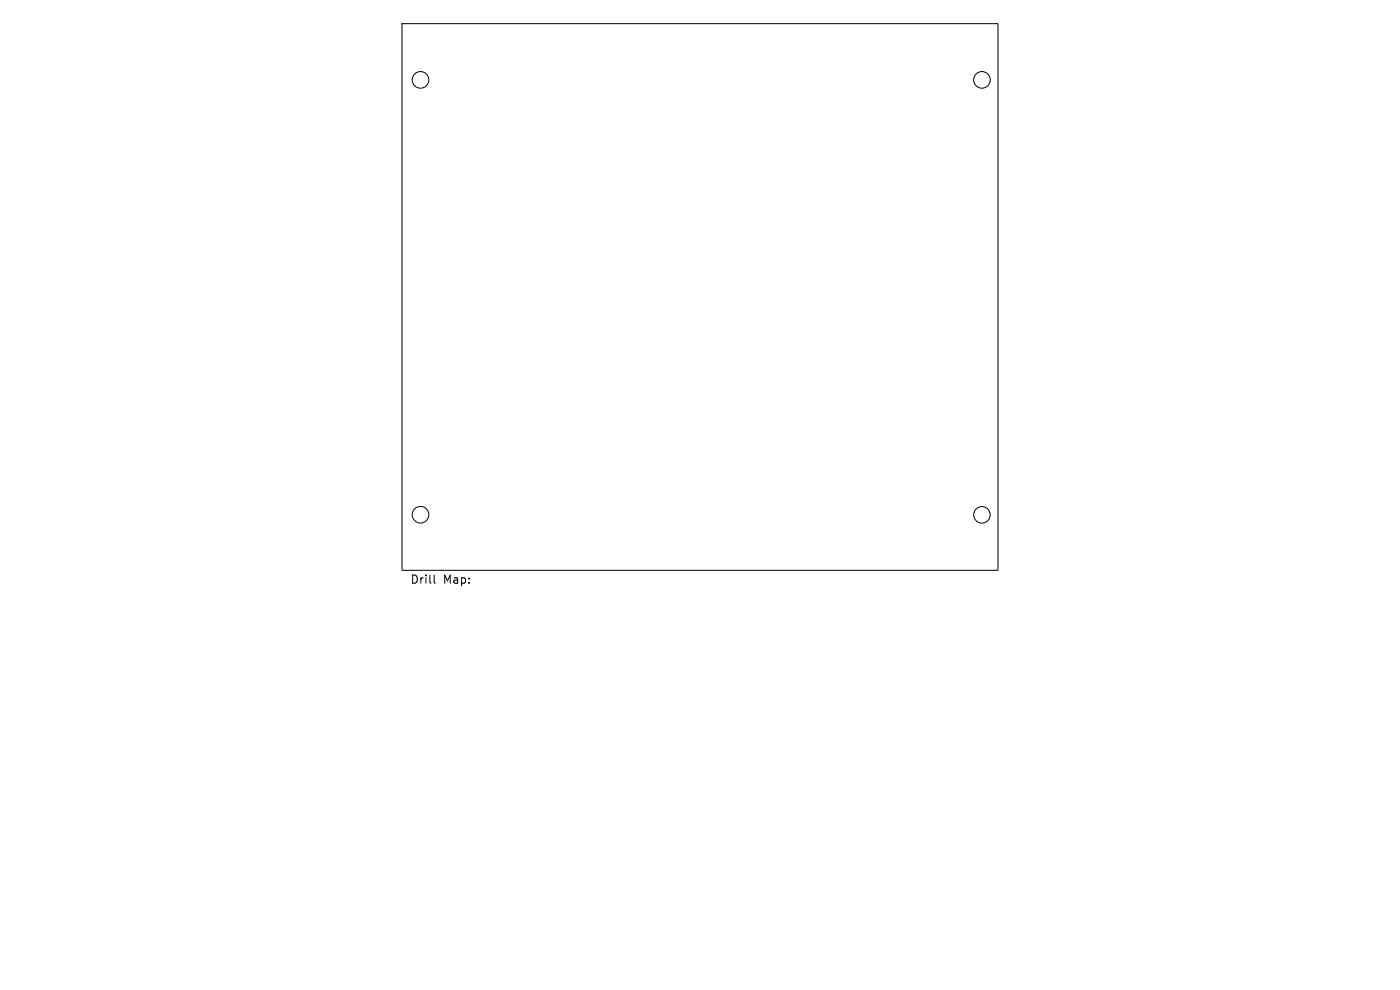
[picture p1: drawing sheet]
<svg xmlns="http://www.w3.org/2000/svg" width="297mm" height="210mm" viewBox="0 0 297 210" stroke-linecap="round" stroke-linejoin="round" font-family="sans-serif">
<defs><g id="words">
<g font-size="2.4">
<text x="87" y="124.1">Drill</text>
<text x="94" y="124.1">Map:</text>
</g>
</g></defs>
<g fill="none" stroke="#000" stroke-width=".21">
<path d="M85.3 5h126.4v116h-126.4zM92.1 122v1.5l.3 .2"/>
<circle cx="89.2" cy="16.9" r="1.77"/>
<circle cx="208.3" cy="16.9" r="1.77"/>
<circle cx="89.2" cy="109.2" r="1.77"/>
<circle cx="208.3" cy="109.2" r="1.75"/>
</g>
<use href="#words"/>
</svg>
